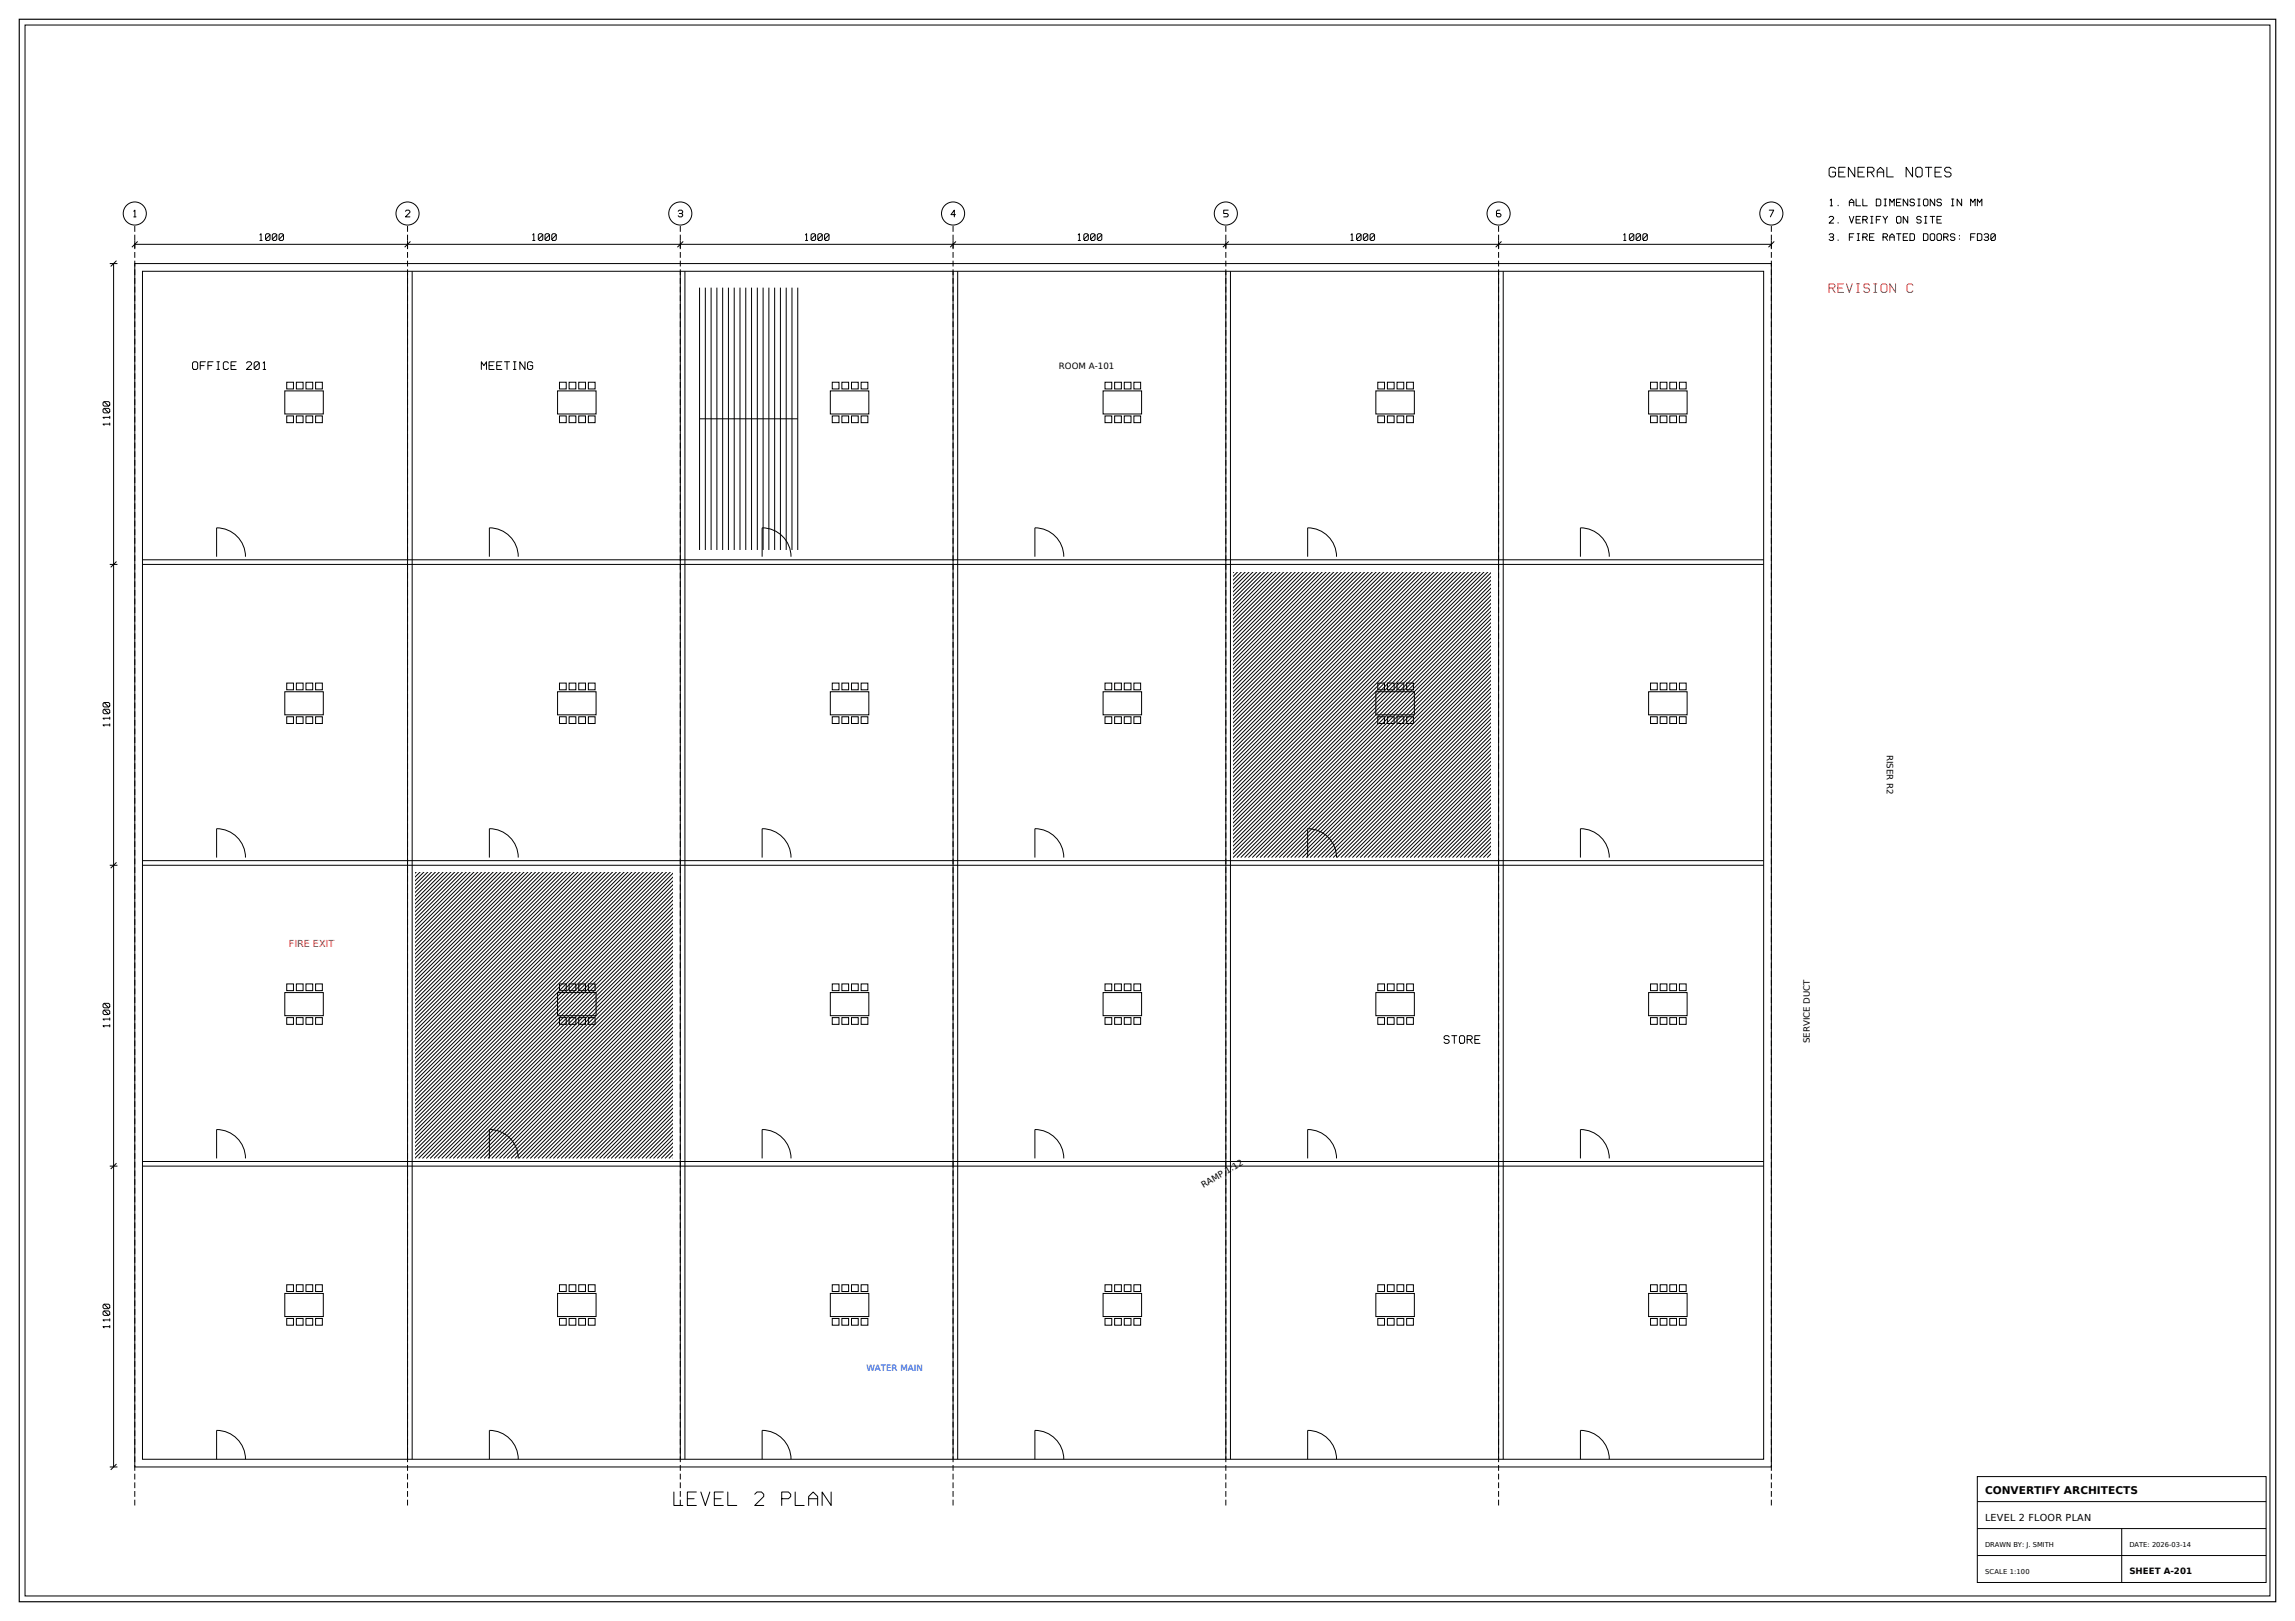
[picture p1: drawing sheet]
<svg xmlns="http://www.w3.org/2000/svg" width="841mm" height="594mm" viewBox="0 0 841 594" stroke-linecap="round" stroke-linejoin="round" font-family="sans-serif">
<defs><g id="words">
<text font-size="3.9" x="727.4" y="547.4">CONVERTIFY ARCHITECTS</text>
<text font-size="3.5" fill="#c00" x="105.8" y="347.1">FIRE EXIT</text>
<text font-size="3.5" x="727.4" y="557.3">LEVEL 2 FLOOR PLAN</text>
<g font-size="3.2">
<text x="388.1" y="135.4">ROOM A-101</text>
<text x="691.4" y="276.5" transform="rotate(90 691.4 276.5)">RISER R2</text>
<text x="663.2" y="382.3" transform="rotate(-90 663.2 382.3)">SERVICE DUCT</text>
<text x="441" y="435.3" transform="rotate(-30 441 435.3)">RAMP 1:12</text>
<text x="780.3" y="576.7">SHEET A-201</text>
</g>
<text font-size="3.2" fill="#0040d9" x="317.5" y="502.3">WATER MAIN</text>
<g font-size="2.5">
<text x="727.4" y="566.8">DRAWN BY: J. SMITH</text>
<text x="780.3" y="566.8">DATE: 2026-03-14</text>
<text x="727.4" y="576.7">SCALE 1:100</text>
</g>
</g></defs>
<path d="M7.1 7.1h826.8v579.8h-826.8z" fill="none" stroke="#000" stroke-width=".42"/>
<g fill="none" stroke="#000" stroke-width=".37">
<path d="M9.2 9.2h822.6v575.6h-822.6zM49 77.4l.4-.4v2.5M49 79.5h.8M148.6 77.4l.4-.4h.8l.4 .4v.4l-1.6 1.7h1.6M248.5 77.4l.4-.4h.9l.4 .4v.4l-.4 .4 .4 .5v.4l-.4 .4h-.9l-.4-.4M248.9 78.2h.9M350.1 78.7h-1.6l1.2-1.7v2.5M450.1 77h-1.7v1.2h1.3l.4 .5v.4l-.4 .4h-1.3M549.6 77h-.8l-.4 .4v1.7l.4 .4h.8l.4-.4v-.4l-.4-.5h-1.2M648.3 77h1.7l-1.3 2.5M670.3 79.7l.4-.4h.8l.4 .4v.4l-1.6 1.7h1.6M670.7 73.4l.4-.5v2.5"/>
<path d="M670.7 75.4h.8M672.6 61.9l-.6-.6h-1.1l-.6 .6v2.3l.6 .6h1.1l.6-.6v-1.1h-1.1M673.6 75.2v.2M673.8 63.1h1.8M676.2 61.3h-2.4v3.5h2.4M677.7 75.4v-1.6l.8-.9 .8 .9v1.6M677.7 79.3l.8 2.5 .8-2.5M677.7 74.2h1.6M679.7 61.3v3.5l-2.4-3.5v3.5M680.2 72.9v2.5h1.6M680.9 63.1h1.7M681.8 79.3h-1.6v2.5h1.6"/>
<path d="M682.6 72.9v2.5h1.7M683.2 61.3h-2.3v3.5h2.3M684.4 63.1h1.8l.5-.6v-.6l-.5-.6h-1.8v3.5M685.5 79.3h.8M685.6 63.1l1.1 1.7M685.9 79.3v2.5M687.6 72.9h1.2l.4 .5v1.6l-.4 .4h-1.2zM687.9 64.8v-2.3l1.2-1.2 1.2 1.2v2.3M687.9 63.1h2.4M689.2 79.3h-1.6v2.5M690 79.3l.9 1.2 .8-1.2M690.4 75.4h.9"/>
<path d="M690.4 72.9h.9M690.9 72.9v2.5M691.4 61.3v3.5h2.4M692.5 75.4v-2.5l.8 1.3 .8-1.3v2.5M695 74.2h1.2M695.4 79.3h.8l.4 .4v1.7l-.4 .4h-.8l-.4-.4v-1.7zM696.6 72.9h-1.6v2.5h1.6M699.1 72.9v2.5l-1.7-2.5v2.5M699.1 79.3v2.5l-1.7-2.5v2.5M700.9 61.3v3.5l-2.4-3.5v3.5M701.6 73.4l-.5-.5h-.8l-.4 .5v.4l.4 .4h.8l.5 .4v.4l-.5 .4h-.8l-.4-.4M702 61.9l.6-.6h1.2l.6 .6v2.3l-.6 .6h-1.2l-.6-.6z"/>
<path d="M702.8 75.4h.8M702.8 72.9h.8M703.2 72.9v2.5M704 79.7l-.4-.4h-.8l-.4 .4v.4l.4 .4h.8l.4 .4v.5l-.4 .4h-.8l-.4-.4M704.9 73.4l.4-.5h.8l.4 .5v1.6l-.4 .4h-.8l-.4-.4zM705.3 79.3h.8M705.6 61.3h2.3M705.7 79.3v2.5M706.7 61.3v3.5M707.3 79.3h1.7M708.1 79.3v2.5M709 72.9v2.5l-1.7-2.5v2.5"/>
<path d="M709.1 63.1h1.7M711.4 61.3h-2.3v3.5h2.3M711.4 73.4l-.4-.5h-.8l-.4 .5v.4l.4 .4h.8l.4 .4v.4l-.4 .4h-.8l-.4-.4M711.4 79.3h-1.6v2.5h1.6M715 61.9l-.6-.6h-1.2l-.6 .6v.6l.6 .6h1.2l.6 .6v.5l-.6 .6h-1.2l-.6-.6M715.1 75.4h.9M715.1 72.9h.9M715.6 72.9v2.5M718.8 72.9v2.5l-1.6-2.5v2.5M722.1 75.4v-2.5l.9 1.3 .8-1.3v2.5M724.6 75.4v-2.5l.8 1.3 .9-1.3v2.5M40.2 96.6h2.8"/>
<path d="M41.6 96.6v441M42.7 95.5l-2.1 2.1M49.4 96.6h599.7v441h-599.7zM49.4 89.5h599.7M49.4 88.1v2.8M50.4 88.5l-2.1 2.1M52.2 99.4h594.1v435.3h-594.1zM95.2 86.1l.5-.5v2.5M95.2 88.1h.9M97.7 85.6h.8l.5 .5v1.6l-.5 .4h-.8l-.4-.4v-1.6zM99 86.1l-1.7 1.6M99.8 86.1l.4-.5h.8l.4 .5v1.6l-.4 .4h-.8l-.4-.4z"/>
<path d="M101.4 86.1l-1.6 1.6M102.7 85.6h.8l.4 .5v1.6l-.4 .4h-.8l-.5-.4v-1.6zM103.9 86.1l-1.7 1.6M149.3 88.1v2.8M149.3 99.4v435.3M150.4 88.5l-2.1 2.1M151 99.4v435.3M195.2 86.1l.4-.5v2.5M195.2 88.1h.8M197.3 86.1l.4-.5h.8l.4 .5v1.6l-.4 .4h-.8l-.4-.4zM198.9 86.1l-1.6 1.6M199.7 86.1l.4-.5h.9l.4 .5v1.6l-.4 .4h-.9l-.4-.4z"/>
<path d="M201.4 86.1l-1.7 1.6M202.2 86.1l.4-.5h.8l.4 .5v1.6l-.4 .4h-.8l-.4-.4zM203.8 86.1l-1.6 1.6M249.3 88.1v2.8M249.3 99.4v435.3M250.4 88.5l-2.2 2.1M251 99.4v435.3M295.2 86.1l.4-.5v2.5M295.2 88.1h.8M297.2 86.1l.4-.5h.9l.4 .5v1.6l-.4 .4h-.9l-.4-.4zM298.9 86.1l-1.7 1.6M299.7 86.1l.4-.5h.8l.4 .5v1.6l-.4 .4h-.8l-.4-.4z"/>
<path d="M301.3 86.1l-1.6 1.6M302.2 86.1l.4-.5h.8l.4 .5v1.6l-.4 .4h-.8l-.4-.4zM303.8 86.1l-1.6 1.6M349.2 88.1v2.8M349.2 99.4v435.3M350.3 88.5l-2.1 2.1M350.9 99.4v435.3M395.1 86.1l.4-.5v2.5M395.1 88.1h.8M397.2 86.1l.4-.5h.8l.4 .5v1.6l-.4 .4h-.8l-.4-.4zM398.8 86.1l-1.6 1.6M399.6 86.1l.4-.5h.9l.4 .5v1.6l-.4 .4h-.9l-.4-.4z"/>
<path d="M401.3 86.1l-1.7 1.6M402.1 86.1l.4-.5h.8l.5 .5v1.6l-.5 .4h-.8l-.4-.4zM403.8 86.1l-1.7 1.6M449.2 88.1v2.8M449.2 99.4v435.3M450.3 88.5l-2.2 2.1M450.9 99.4v435.3M495.1 86.1l.4-.5v2.5M495.1 88.1h.8M497.1 86.1l.4-.5h.9l.4 .5v1.6l-.4 .4h-.9l-.4-.4zM498.8 86.1l-1.7 1.6M499.6 86.1l.4-.5h.8l.4 .5v1.6l-.4 .4h-.8l-.4-.4z"/>
<path d="M501.2 86.1l-1.6 1.6M502.1 86.1l.4-.5h.8l.4 .5v1.6l-.4 .4h-.8l-.4-.4zM503.7 86.1l-1.6 1.6M549.2 88.1v2.8M549.2 99.4v435.3M550.2 88.5l-2.1 2.1M550.9 99.4v435.3M595 86.1l.4-.5v2.5M595 88.1h.8M597.1 86.1l.4-.5h.8l.4 .5v1.6l-.4 .4h-.8l-.4-.4zM598.7 86.1l-1.6 1.6M599.5 86.1l.5-.5h.8l.4 .5v1.6l-.4 .4h-.8l-.5-.4z"/>
<path d="M601.2 86.1l-1.7 1.6M602 86.1l.4-.5h.9l.4 .5v1.6l-.4 .4h-.9l-.4-.4zM603.7 86.1l-1.7 1.6M649.1 88.1v2.8M650.2 88.5l-2.1 2.1M670.3 86.1l.4-.5h.8l.4 .5v.4l-.4 .4 .4 .4v.4l-.4 .4h-.8l-.4-.4M670.7 86.9h.8M673.6 81.6v.2M673.6 87.9v.2M677.7 86.9h1.2M679.3 85.6h-1.6v2.5M680.2 80.5h1.2"/>
<path d="M680.6 88.1h.8M680.6 85.6h.8M681 85.6v2.5M682.6 80.5h1.3l.4-.4v-.4l-.4-.4h-1.3v2.5M682.6 86.9h1.3l.4-.4v-.4l-.4-.5h-1.3v2.5M683.4 80.5l.9 1.3M683.4 86.9l.9 1.2M685.1 86.9h1.2M685.5 81.8h.8M686.7 85.6h-1.6v2.5h1.6M687.6 80.5h1.2M690 86.9h1.3l.4-.4v-.4l-.4-.5h-1.3v2.5"/>
<path d="M690.9 80.5v1.3M690.9 86.9l.8 1.2M692.5 88.1v-1.6l.8-.9 .8 .9v1.6M692.5 86.9h1.6M695 85.6h1.6M695.8 85.6v2.5M697.4 86.9h1.3M699.1 85.6h-1.7v2.5h1.7M699.9 85.6h1.2l.5 .5v1.6l-.5 .4h-1.2zM704.9 85.6h1.2l.4 .5v1.6l-.4 .4h-1.2zM705.3 81.8h.8M707.3 86.1l.4-.5h.9l.4 .5v1.6l-.4 .4h-.9l-.4-.4z"/>
<path d="M709.8 86.1l.4-.5h.8l.4 .5v1.6l-.4 .4h-.8l-.4-.4zM709.8 80.5h1.2M712.3 86.9h1.2l.4-.4v-.4l-.4-.5h-1.2v2.5M713.1 86.9l.8 1.2M716.4 86.1l-.4-.5h-.9l-.4 .5v.4l.4 .4h.9l.4 .4v.4l-.4 .4h-.9l-.4-.4M718 86.3v.2M718 87.5v.2M722.1 86.9h1.3M723.8 85.6h-1.7v2.5M724.6 85.6h1.2l.5 .5v1.6l-.5 .4h-1.2zM727.1 86.1l.4-.5h.8l.4 .5v.4l-.4 .4 .4 .4v.4l-.4 .4h-.8l-.4-.4M727.5 86.9h.8"/>
<path d="M730 85.6h.8l.4 .5v1.6l-.4 .4h-.8l-.5-.4v-1.6zM731.2 86.1l-1.7 1.6M256.4 105.4v96.1M258.5 105.4v96.1M260.6 105.4v96.1M262.7 105.4v96.1M264.8 105.4v96.1M266.9 105.4v96.1M269.1 105.4v96.1M271.2 105.4v96.1M273.3 105.4v96.1M275.4 105.4v96.1"/>
<path d="M277.5 105.4v96.1M279.6 105.4v96.1M281.8 105.4v96.1M283.9 105.4v96.1M286 105.4v96.1M288.1 105.4v96.1M290.2 105.4v96.1M292.3 105.4v96.1M70.6 133l.4-.4h1l.4 .4v1.9l-.4 .5h-1l-.4-.5zM73.4 134h1.4M75.3 132.6h-1.9v2.8M76.2 134h1.4"/>
<path d="M78.1 132.6h-1.9v2.8M79.5 132.6h.9M79.5 135.4h.9M80 132.6v2.8M83.7 133l-.4-.4h-1l-.5 .4v1.9l.5 .5h1l.4-.5M84.7 134h1.4M86.5 132.6h-1.8v2.8h1.8M90.3 133l.5-.4h.9l.5 .4v.5l-1.9 1.9h1.9M93.1 133l.5-.4h.9l.5 .4v1.9l-.5 .5h-.9l-.5-.5zM95 133l-1.9 1.9M96.4 133l.5-.4v2.8M96.4 135.4h1"/>
<path d="M176.4 135.4v-2.8l.9 1.4 1-1.4v2.8M179.2 134h1.4M181.1 132.6h-1.9v2.8h1.9M182 134h1.4M183.9 132.6h-1.9v2.8h1.9M184.9 132.6h1.8M185.8 132.6v2.8M188.1 132.6h1M188.1 135.4h1M188.6 132.6v2.8M192.4 132.6v2.8l-1.9-2.8v2.8M195.2 133l-.5-.4h-.9l-.5 .4v1.9l.5 .5h.9l.5-.5v-.9h-.9"/>
<path d="M37.7 150.1l.5-.5h1.6l.4 .5v.8l-.4 .4h-1.6l-.5-.4zM37.7 147.6l.5-.4h1.6l.4 .4v.8l-.4 .4h-1.6l-.5-.4zM38.2 149.6l1.6 1.7M38.2 147.2l1.6 1.6M40.2 155.4h-2.5l.5 .4M40.2 152.9h-2.5l.5 .5M40.2 152.5v.9M40.2 155v.8M104.4 143.2h14.1v8.5h-14.1zM105.1 140.1h2.4v2.4h-2.4zM105.1 152.4h2.4v2.5h-2.4zM108.6 140.1h2.5v2.4h-2.5z"/>
<path d="M108.6 152.4h2.5v2.5h-2.5zM112.1 140.1h2.5v2.4h-2.5zM112.1 152.4h2.5v2.5h-2.5zM115.7 140.1h2.4v2.4h-2.4zM115.7 152.4h2.4v2.5h-2.4zM204.3 143.2h14.1v8.5h-14.1zM205 140.1h2.5v2.4h-2.5zM205 152.4h2.5v2.5h-2.5zM208.6 140.1h2.4v2.4h-2.4zM208.6 152.4h2.4v2.5h-2.4zM212.1 140.1h2.4v2.4h-2.4zM212.1 152.4h2.4v2.5h-2.4z"/>
<path d="M215.6 140.1h2.5v2.4h-2.5zM215.6 152.4h2.5v2.5h-2.5zM256.4 153.5h35.9M304.3 143.2h14.1v8.5h-14.1zM305 140.1h2.4v2.4h-2.4zM305 152.4h2.4v2.5h-2.4zM308.5 140.1h2.5v2.4h-2.5zM308.5 152.4h2.5v2.5h-2.5zM312 140.1h2.5v2.4h-2.5zM312 152.4h2.5v2.5h-2.5zM315.6 140.1h2.4v2.4h-2.4zM315.6 152.4h2.4v2.5h-2.4z"/>
<path d="M404.2 143.2h14.1v8.5h-14.1zM404.9 140.1h2.5v2.4h-2.5zM404.9 152.4h2.5v2.5h-2.5zM408.5 140.1h2.4v2.4h-2.4zM408.5 152.4h2.4v2.5h-2.4zM412 140.1h2.5v2.4h-2.5zM412 152.4h2.5v2.5h-2.5zM415.5 140.1h2.5v2.4h-2.5zM415.5 152.4h2.5v2.5h-2.5zM504.2 143.2h14.1v8.5h-14.1zM504.9 140.1h2.5v2.4h-2.5zM504.9 152.4h2.5v2.5h-2.5z"/>
<path d="M508.4 140.1h2.5v2.4h-2.5zM508.4 152.4h2.5v2.5h-2.5zM511.9 140.1h2.5v2.4h-2.5zM511.9 152.4h2.5v2.5h-2.5zM515.5 140.1h2.4v2.4h-2.4zM515.5 152.4h2.4v2.5h-2.4zM604.1 143.2h14.1v8.5h-14.1zM604.8 140.1h2.5v2.4h-2.5zM604.8 152.4h2.5v2.5h-2.5zM608.4 140.1h2.4v2.4h-2.4zM608.4 152.4h2.4v2.5h-2.4zM611.9 140.1h2.5v2.4h-2.5z"/>
<path d="M611.9 152.4h2.5v2.5h-2.5zM615.4 140.1h2.5v2.4h-2.5zM615.4 152.4h2.5v2.5h-2.5zM40.2 206.8h2.8M42.7 205.8l-2.1 2.1M52.2 206.8h594.1M52.2 205.1h594.1M79.4 204v-10.6a10.6 10.6 0 0 1 10.6 10.6M179.3 204v-10.6a10.6 10.6 0 0 1 10.6 10.6M279.3 204v-10.6a10.6 10.6 0 0 1 10.6 10.6M379.2 204v-10.6a10.6 10.6 0 0 1 10.6 10.6M452.1 209.6l-.1 .1"/>
<path d="M453.5 209.6l-1.5 1.5M454.9 209.6l-2.9 2.9M456.3 209.6l-4.3 4.3M457.7 209.6l-5.7 5.7M459.1 209.6l-7.1 7.2M460.5 209.6l-8.5 8.6M462 209.6l-10 10M463.4 209.6l-11.4 11.4M464.8 209.6l-12.8 12.8M466.2 209.6l-14.2 14.2M467.6 209.6l-15.6 15.6M469 209.6l-17 17"/>
<path d="M470.4 209.6l-18.4 18.4M471.8 209.6l-19.8 19.9M473.2 209.6l-21.2 21.3M474.7 209.6l-22.7 22.7M476.1 209.6l-24.1 24.1M477.5 209.6l-25.5 25.5M478.9 209.6l-26.9 26.9M479.2 204v-10.6a10.6 10.6 0 0 1 10.6 10.6M480.3 209.6l-28.3 28.3M481.7 209.6l-29.7 29.7M483.1 209.6l-31.1 31.1M484.5 209.6l-32.5 32.6"/>
<path d="M485.9 209.6l-33.9 34M487.4 209.6l-35.4 35.4M488.8 209.6l-36.8 36.8M490.2 209.6l-38.2 38.2M491.6 209.6l-39.6 39.6M493 209.6l-41 41M494.4 209.6l-42.4 42.4M495.8 209.6l-43.8 43.8M497.2 209.6l-45.2 45.3M498.6 209.6l-46.6 46.7M500.1 209.6l-48.1 48.1M501.5 209.6l-49.5 49.5"/>
<path d="M502.9 209.6l-50.9 50.9M504.3 209.6l-52.3 52.3M505.7 209.6l-53.7 53.7M507.1 209.6l-55.1 55.1M508.5 209.6l-56.5 56.5M509.9 209.6l-57.9 58M511.3 209.6l-59.3 59.4M512.8 209.6l-60.8 60.8M514.2 209.6l-62.2 62.2M515.6 209.6l-63.6 63.6M517 209.6l-65 65M518.4 209.6l-66.4 66.4"/>
<path d="M519.8 209.6l-67.8 67.8M521.2 209.6l-69.2 69.2M522.6 209.6l-70.6 70.7M524 209.6l-72 72.1M525.5 209.6l-73.5 73.5M526.9 209.6l-74.9 74.9M528.3 209.6l-76.3 76.3M529.7 209.6l-77.7 77.7M531.1 209.6l-79.1 79.1M532.5 209.6l-80.5 80.5M533.9 209.6l-81.9 81.9M535.3 209.6l-83.3 83.4"/>
<path d="M536.7 209.6l-84.7 84.8M538.2 209.6l-86.2 86.2M539.6 209.6l-87.6 87.6M541 209.6l-89 89M542.4 209.6l-90.4 90.4M543.8 209.6l-91.8 91.8M545.2 209.6l-93.2 93.2M546.4 209.8l-94.4 94.4M546.4 211.2l-94.4 94.5M546.4 212.7l-94.4 94.4M546.4 214.1l-94.4 94.4M546.4 215.5l-94.4 94.4"/>
<path d="M546.4 216.9l-94.4 94.4M546.4 218.3l-94.4 94.4M546.4 219.7l-94.4 94.4M579.1 204v-10.6a10.6 10.6 0 0 1 10.6 10.6M546.4 221.1l-93.1 93.1M546.4 222.5l-91.7 91.7M546.4 223.9l-90.3 90.3M546.4 225.4l-88.9 88.8M546.4 226.8l-87.5 87.4M546.4 228.2l-86.1 86M546.4 229.6l-84.7 84.6M546.4 231l-83.3 83.2"/>
<path d="M546.4 232.4l-81.9 81.8M546.4 233.8l-80.4 80.4M546.4 235.2l-79 79M546.4 236.6l-77.6 77.6M546.4 238.1l-76.2 76.1M546.4 239.5l-74.8 74.7M37.7 257.8l.5-.4h1.6l.4 .4v.9l-.4 .4h-1.6l-.5-.4zM38.2 259.9l1.6 1.6M38.2 257.4l1.6 1.7M104.4 253.5h14.1v8.4h-14.1zM105.1 250.3h2.4v2.5h-2.4zM108.6 250.3h2.5v2.5h-2.5z"/>
<path d="M112.1 250.3h2.5v2.5h-2.5zM115.7 250.3h2.4v2.5h-2.4zM204.3 253.5h14.1v8.4h-14.1zM205 250.3h2.5v2.5h-2.5zM208.6 250.3h2.4v2.5h-2.4zM212.1 250.3h2.4v2.5h-2.4zM215.6 250.3h2.5v2.5h-2.5zM304.3 253.5h14.1v8.4h-14.1zM305 250.3h2.4v2.5h-2.4zM308.5 250.3h2.5v2.5h-2.5zM312 250.3h2.5v2.5h-2.5zM315.6 250.3h2.4v2.5h-2.4z"/>
<path d="M404.2 253.5h14.1v8.4h-14.1zM404.9 250.3h2.5v2.5h-2.5zM408.5 250.3h2.4v2.5h-2.4zM412 250.3h2.5v2.5h-2.5zM415.5 250.3h2.5v2.5h-2.5zM504.2 253.5h14.1v8.4h-14.1zM504.9 250.3h2.5v2.5h-2.5zM508.4 250.3h2.5v2.5h-2.5zM511.9 250.3h2.5v2.5h-2.5zM515.5 250.3h2.4v2.5h-2.4zM546.4 240.9l-73.4 73.3M546.4 242.3l-72 71.9"/>
<path d="M546.4 243.7l-70.6 70.5M546.4 245.1l-69.2 69.1M546.4 246.5l-67.7 67.7M546.4 247.9l-66.3 66.3M546.4 249.3l-64.9 64.9M546.4 250.8l-63.5 63.4M546.4 252.2l-62.1 62M546.4 253.6l-60.7 60.6M546.4 255l-59.3 59.2M546.4 256.4l-57.9 57.8M546.4 257.8l-56.5 56.4M546.4 259.2l-55 55"/>
<path d="M604.1 253.5h14.1v8.4h-14.1zM604.8 250.3h2.5v2.5h-2.5zM608.4 250.3h2.4v2.5h-2.4zM611.9 250.3h2.5v2.5h-2.5zM615.4 250.3h2.5v2.5h-2.5zM37.7 260.3l.5-.4h1.6l.4 .4v.8l-.4 .4h-1.6l-.5-.4zM40.2 265.7h-2.5l.5 .4M40.2 263.2h-2.5l.5 .4M40.2 262.8v.8M40.2 265.2v.9M105.1 262.7h2.4v2.4h-2.4zM108.6 262.7h2.5v2.4h-2.5z"/>
<path d="M112.1 262.7h2.5v2.4h-2.5zM115.7 262.7h2.4v2.4h-2.4zM205 262.7h2.5v2.4h-2.5zM208.6 262.7h2.4v2.4h-2.4zM212.1 262.7h2.4v2.4h-2.4zM215.6 262.7h2.5v2.4h-2.5zM305 262.7h2.4v2.4h-2.4zM308.5 262.7h2.5v2.4h-2.5zM312 262.7h2.5v2.4h-2.5zM315.6 262.7h2.4v2.4h-2.4zM404.9 262.7h2.5v2.4h-2.5zM408.5 262.7h2.4v2.4h-2.4z"/>
<path d="M412 262.7h2.5v2.4h-2.5zM415.5 262.7h2.5v2.4h-2.5zM504.9 262.7h2.5v2.4h-2.5zM508.4 262.7h2.5v2.4h-2.5zM511.9 262.7h2.5v2.4h-2.5zM515.5 262.7h2.4v2.4h-2.4zM546.4 260.6l-53.6 53.6M546.4 262l-52.2 52.2M546.4 263.5l-50.8 50.7M546.4 264.9l-49.4 49.3M546.4 266.3l-48 47.9M546.4 267.7l-46.6 46.5"/>
<path d="M546.4 269.1l-45.2 45.1M546.4 270.5l-43.8 43.7M546.4 271.9l-42.3 42.3M546.4 273.3l-40.9 40.9M546.4 274.7l-39.5 39.5M546.4 276.2l-38.1 38M546.4 277.6l-36.7 36.6M546.4 279l-35.3 35.2M604.8 262.7h2.5v2.4h-2.5zM608.4 262.7h2.4v2.4h-2.4zM611.9 262.7h2.5v2.4h-2.5zM615.4 262.7h2.5v2.4h-2.5z"/>
<path d="M546.4 280.4l-33.9 33.8M546.4 281.8l-32.5 32.4M546.4 283.2l-31.1 31M546.4 284.6l-29.6 29.6M546.4 286l-28.2 28.2M546.4 287.4l-26.8 26.8M546.4 288.9l-25.4 25.3M546.4 290.3l-24 23.9M546.4 291.7l-22.6 22.5M546.4 293.1l-21.2 21.1M546.4 294.5l-19.8 19.7M546.4 295.9l-18.4 18.3"/>
<path d="M546.4 297.3l-16.9 16.9M546.4 298.7l-15.5 15.5M40.2 317.1h2.8M42.7 316l-2.1 2.1M52.2 317.1h594.1M52.2 315.4h594.1M79.4 314.2v-10.5a10.6 10.6 0 0 1 10.6 10.5M152.2 319.8l-.1 .1M153.6 319.8l-1.5 1.6M155 319.8l-2.9 3M156.4 319.8l-4.3 4.4M157.9 319.8l-5.8 5.8"/>
<path d="M159.3 319.8l-7.2 7.2M160.7 319.8l-8.6 8.6M162.1 319.8l-10 10M163.5 319.8l-11.4 11.4M164.9 319.8l-12.8 12.8M166.3 319.8l-14.2 14.3M167.7 319.8l-15.6 15.7M169.1 319.8l-17 17.1M170.6 319.8l-18.5 18.5M172 319.8l-19.9 19.9M173.4 319.8l-21.3 21.3M174.8 319.8l-22.7 22.7"/>
<path d="M176.2 319.8l-24.1 24.1M177.6 319.8l-25.5 25.5M179 319.8l-26.9 27M179.3 314.2v-10.5a10.6 10.6 0 0 1 10.6 10.5M180.4 319.8l-28.3 28.4M181.8 319.8l-29.7 29.8M183.3 319.8l-31.2 31.2M184.7 319.8l-32.6 32.6M186.1 319.8l-34 34M187.5 319.8l-35.4 35.4M188.9 319.8l-36.8 36.8M190.3 319.8l-38.2 38.2"/>
<path d="M191.7 319.8l-39.6 39.7M193.1 319.8l-41 41.1M194.5 319.8l-42.4 42.5M196 319.8l-43.9 43.9M197.4 319.8l-45.3 45.3M198.8 319.8l-46.7 46.7M200.2 319.8l-48.1 48.1M201.6 319.8l-49.5 49.5M203 319.8l-50.9 50.9M204.4 319.8l-52.3 52.4M205.8 319.8l-53.7 53.8M207.2 319.8l-55.1 55.2"/>
<path d="M208.7 319.8l-56.6 56.6M210.1 319.8l-58 58M211.5 319.8l-59.4 59.4M212.9 319.8l-60.8 60.8M214.3 319.8l-62.2 62.2M215.7 319.8l-63.6 63.6M217.1 319.8l-65 65.1M218.5 319.8l-66.4 66.5M219.9 319.8l-67.8 67.9M221.4 319.8l-69.3 69.3M222.8 319.8l-70.7 70.7M224.2 319.8l-72.1 72.1"/>
<path d="M225.6 319.8l-73.5 73.5M227 319.8l-74.9 74.9M228.4 319.8l-76.3 76.3M229.8 319.8l-77.7 77.8M231.2 319.8l-79.1 79.2M232.6 319.8l-80.5 80.6M234.1 319.8l-82 82M235.5 319.8l-83.4 83.4M236.9 319.8l-84.8 84.8M238.3 319.8l-86.2 86.2M239.7 319.8l-87.6 87.6M241.1 319.8l-89 89"/>
<path d="M242.5 319.8l-90.4 90.5M243.9 319.8l-91.8 91.9M245.3 319.8l-93.2 93.3M279.3 314.2v-10.5a10.6 10.6 0 0 1 10.6 10.5M379.2 314.2v-10.5a10.6 10.6 0 0 1 10.6 10.5M479.2 314.2v-10.5a10.6 10.6 0 0 1 10.6 10.5M546.4 300.1l-14.1 14.1M546.4 301.6l-12.7 12.6M546.4 303l-11.3 11.2M546.4 304.4l-9.9 9.8M546.4 305.8l-8.5 8.4M546.4 307.2l-7.1 7"/>
<path d="M546.4 308.6l-5.7 5.6M546.4 310l-4.2 4.2M546.4 311.4l-2.8 2.8M546.4 312.8l-1.4 1.4M579.1 314.2v-10.5a10.6 10.6 0 0 1 10.6 10.5M246.5 320.1l-94.4 94.4M246.5 321.5l-94.4 94.4M246.5 322.9l-94.4 94.4M246.5 324.3l-94.4 94.4M246.5 325.7l-94.4 94.4M246.5 327.1l-94.4 94.4M246.5 328.5l-94.4 94.5"/>
<path d="M246.5 330l-94.4 94.4M246.5 331.4l-93.1 93.1M246.5 332.8l-91.7 91.7M246.5 334.2l-90.3 90.3M246.5 335.6l-88.9 88.9M246.5 337l-87.5 87.5M246.5 338.4l-86 86.1M246.5 339.8l-84.6 84.7M246.5 341.2l-83.2 83.3M246.5 342.7l-81.8 81.8M246.5 344.1l-80.4 80.4M246.5 345.5l-79 79"/>
<path d="M246.5 346.9l-77.6 77.6M246.5 348.3l-76.2 76.2M246.5 349.7l-74.8 74.8M246.5 351.1l-73.3 73.4M246.5 352.5l-71.9 72M246.5 353.9l-70.5 70.6M246.5 355.4l-69.1 69.1M246.5 356.8l-67.7 67.7M246.5 358.2l-66.3 66.3M246.5 359.6l-64.9 64.9M37.7 370.5l.5-.4h1.6l.4 .4v.9l-.4 .4h-1.6l-.5-.4zM37.7 368.1l.5-.4h1.6l.4 .4v.8l-.4 .4h-1.6l-.5-.4z"/>
<path d="M38.2 370.1l1.6 1.7M38.2 367.7l1.6 1.6M40.2 375.9h-2.5l.5 .4M40.2 373.4h-2.5l.5 .4M40.2 373v.8M40.2 375.5v.8M104.4 363.7h14.1v8.5h-14.1zM105.1 360.5h2.4v2.5h-2.4zM105.1 372.9h2.4v2.5h-2.4zM108.6 360.5h2.5v2.5h-2.5zM108.6 372.9h2.5v2.5h-2.5zM112.1 360.5h2.5v2.5h-2.5z"/>
<path d="M112.1 372.9h2.5v2.5h-2.5zM115.7 360.5h2.4v2.5h-2.4zM115.7 372.9h2.4v2.5h-2.4zM204.3 363.7h14.1v8.5h-14.1zM205 360.5h2.5v2.5h-2.5zM205 372.9h2.5v2.5h-2.5zM208.6 360.5h2.4v2.5h-2.4zM208.6 372.9h2.4v2.5h-2.4zM212.1 360.5h2.4v2.5h-2.4zM212.1 372.9h2.4v2.5h-2.4zM215.6 360.5h2.5v2.5h-2.5zM215.6 372.9h2.5v2.5h-2.5z"/>
<path d="M246.5 361l-63.5 63.5M246.5 362.4l-62.1 62.1M246.5 363.8l-60.6 60.7M246.5 365.2l-59.2 59.3M246.5 366.6l-57.8 57.9M246.5 368.1l-56.4 56.4M246.5 369.5l-55 55M246.5 370.9l-53.6 53.6M246.5 372.3l-52.2 52.2M246.5 373.7l-50.8 50.8M246.5 375.1l-49.4 49.4M246.5 376.5l-47.9 48"/>
<path d="M246.5 377.9l-46.5 46.6M246.5 379.3l-45.1 45.2M304.3 363.7h14.1v8.5h-14.1zM305 360.5h2.4v2.5h-2.4zM305 372.9h2.4v2.5h-2.4zM308.5 360.5h2.5v2.5h-2.5zM308.5 372.9h2.5v2.5h-2.5zM312 360.5h2.5v2.5h-2.5zM312 372.9h2.5v2.5h-2.5zM315.6 360.5h2.4v2.5h-2.4zM315.6 372.9h2.4v2.5h-2.4zM404.2 363.7h14.1v8.5h-14.1z"/>
<path d="M404.9 360.5h2.5v2.5h-2.5zM404.9 372.9h2.5v2.5h-2.5zM408.5 360.5h2.4v2.5h-2.4zM408.5 372.9h2.4v2.5h-2.4zM412 360.5h2.5v2.5h-2.5zM412 372.9h2.5v2.5h-2.5zM415.5 360.5h2.5v2.5h-2.5zM415.5 372.9h2.5v2.5h-2.5zM504.2 363.7h14.1v8.5h-14.1zM504.9 360.5h2.5v2.5h-2.5zM504.9 372.9h2.5v2.5h-2.5zM508.4 360.5h2.5v2.5h-2.5z"/>
<path d="M508.4 372.9h2.5v2.5h-2.5zM511.9 360.5h2.5v2.5h-2.5zM511.9 372.9h2.5v2.5h-2.5zM515.5 360.5h2.4v2.5h-2.4zM515.5 372.9h2.4v2.5h-2.4zM531 380l-.4-.5h-1l-.4 .5v.5l.4 .4h1l.4 .5v.5l-.4 .4h-1l-.4-.4M532 379.5h1.9M532.9 379.5v2.8M535.3 379.5h.9l.5 .5v1.9l-.5 .4h-.9l-.5-.4v-1.9zM542.3 379.5h-1.8v2.8h1.8M604.1 363.7h14.1v8.5h-14.1zM604.8 360.5h2.5v2.5h-2.5z"/>
<path d="M604.8 372.9h2.5v2.5h-2.5zM608.4 360.5h2.4v2.5h-2.4zM608.4 372.9h2.4v2.5h-2.4zM611.9 360.5h2.5v2.5h-2.5zM611.9 372.9h2.5v2.5h-2.5zM615.4 360.5h2.5v2.5h-2.5zM615.4 372.9h2.5v2.5h-2.5zM246.5 380.8l-43.7 43.7M246.5 382.2l-42.3 42.3M246.5 383.6l-40.9 40.9M246.5 385l-39.5 39.5M246.5 386.4l-38.1 38.1"/>
<path d="M246.5 387.8l-36.7 36.7M246.5 389.2l-35.2 35.3M246.5 390.6l-33.8 33.9M246.5 392l-32.4 32.5M246.5 393.5l-31 31M246.5 394.9l-29.6 29.6M246.5 396.3l-28.2 28.2M246.5 397.7l-26.8 26.8M246.5 399.1l-25.4 25.4M537.6 380.9h1.4l.5-.4v-.5l-.5-.5h-1.4v2.8M538.6 380.9l.9 1.4M540.5 380.9h1.4"/>
<path d="M246.5 400.5l-24 24M246.5 401.9l-22.5 22.6M246.5 403.3l-21.1 21.2M246.5 404.7l-19.7 19.8M246.5 406.2l-18.3 18.3M246.5 407.6l-16.9 16.9M246.5 409l-15.5 15.5M246.5 410.4l-14.1 14.1M246.5 411.8l-12.7 12.7M246.5 413.2l-11.3 11.3M246.5 414.6l-9.8 9.9M246.5 416l-8.4 8.5"/>
<path d="M246.5 417.4l-7 7.1M246.5 418.9l-5.6 5.6M40.2 427.3h2.8M42.7 426.3l-2.1 2.1M52.2 427.3h594.1M52.2 425.6h594.1M79.4 424.5v-10.6a10.6 10.6 0 0 1 10.6 10.6M179.3 424.5v-10.6a10.6 10.6 0 0 1 10.6 10.6M246.5 420.3l-4.2 4.2M246.5 421.7l-2.8 2.8M246.5 423.1l-1.4 1.4M279.3 424.5v-10.6a10.6 10.6 0 0 1 10.6 10.6"/>
<path d="M379.2 424.5v-10.6a10.6 10.6 0 0 1 10.6 10.6M479.2 424.5v-10.6a10.6 10.6 0 0 1 10.6 10.6M579.1 424.5v-10.6a10.6 10.6 0 0 1 10.6 10.6M37.7 478.3l.5-.4h1.6l.4 .4v.8l-.4 .5h-1.6l-.5-.5zM38.2 477.9l1.6 1.7M104.4 474h14.1v8.4h-14.1zM105.1 470.8h2.4v2.5h-2.4zM108.6 470.8h2.5v2.5h-2.5zM112.1 470.8h2.5v2.5h-2.5zM115.7 470.8h2.4v2.5h-2.4zM204.3 474h14.1v8.4h-14.1zM205 470.8h2.5v2.5h-2.5z"/>
<path d="M208.6 470.8h2.4v2.5h-2.4zM212.1 470.8h2.4v2.5h-2.4zM215.6 470.8h2.5v2.5h-2.5zM304.3 474h14.1v8.4h-14.1zM305 470.8h2.4v2.5h-2.4zM308.5 470.8h2.5v2.5h-2.5zM312 470.8h2.5v2.5h-2.5zM315.6 470.8h2.4v2.5h-2.4zM404.2 474h14.1v8.4h-14.1zM404.9 470.8h2.5v2.5h-2.5zM408.5 470.8h2.4v2.5h-2.4zM412 470.8h2.5v2.5h-2.5z"/>
<path d="M415.5 470.8h2.5v2.5h-2.5zM504.2 474h14.1v8.4h-14.1zM504.9 470.8h2.5v2.5h-2.5zM508.4 470.8h2.5v2.5h-2.5zM511.9 470.8h2.5v2.5h-2.5zM515.5 470.8h2.4v2.5h-2.4zM604.1 474h14.1v8.4h-14.1zM604.8 470.8h2.5v2.5h-2.5zM608.4 470.8h2.4v2.5h-2.4zM611.9 470.8h2.5v2.5h-2.5zM615.4 470.8h2.5v2.5h-2.5zM37.7 480.8l.5-.4h1.6l.4 .4v.8l-.4 .4h-1.6l-.5-.4z"/>
<path d="M38.2 480.4l1.6 1.6M40.2 486.1h-2.5l.5 .4M40.2 483.7h-2.5l.5 .4M40.2 483.3v.8M40.2 485.7v.8M105.1 483.1h2.4v2.5h-2.4zM108.6 483.1h2.5v2.5h-2.5zM112.1 483.1h2.5v2.5h-2.5zM115.7 483.1h2.4v2.5h-2.4zM205 483.1h2.5v2.5h-2.5zM208.6 483.1h2.4v2.5h-2.4zM212.1 483.1h2.4v2.5h-2.4z"/>
<path d="M215.6 483.1h2.5v2.5h-2.5zM305 483.1h2.4v2.5h-2.4zM308.5 483.1h2.5v2.5h-2.5zM312 483.1h2.5v2.5h-2.5zM315.6 483.1h2.4v2.5h-2.4zM404.9 483.1h2.5v2.5h-2.5zM408.5 483.1h2.4v2.5h-2.4zM412 483.1h2.5v2.5h-2.5zM415.5 483.1h2.5v2.5h-2.5zM504.9 483.1h2.5v2.5h-2.5zM508.4 483.1h2.5v2.5h-2.5zM511.9 483.1h2.5v2.5h-2.5z"/>
<path d="M515.5 483.1h2.4v2.5h-2.4zM604.8 483.1h2.5v2.5h-2.5zM608.4 483.1h2.4v2.5h-2.4zM611.9 483.1h2.5v2.5h-2.5zM615.4 483.1h2.5v2.5h-2.5zM40.2 537.6h2.8M42.7 536.5l-2.1 2.1M79.4 534.7v-10.5a10.6 10.6 0 0 1 10.6 10.5M179.3 534.7v-10.5a10.6 10.6 0 0 1 10.6 10.5M279.3 534.7v-10.5a10.6 10.6 0 0 1 10.6 10.5M379.2 534.7v-10.5a10.6 10.6 0 0 1 10.6 10.5M479.2 534.7v-10.5a10.6 10.6 0 0 1 10.6 10.5"/>
<path d="M579.1 534.7v-10.5a10.6 10.6 0 0 1 10.6 10.5M246.9 546.7v5h3.3M251.9 549.2h2.5M255.2 546.7h-3.3v5h3.3M256.8 546.7l1.7 5 1.6-5M261.8 549.2h2.4M265.1 546.7h-3.3v5h3.3M266.7 546.7v5h3.3M276.6 547.6l.8-.9h1.6l.9 .9v.8l-3.3 3.3h3.3M286.5 549.2h2.4l.8-.8v-.8l-.8-.9h-2.4v5M291.4 546.7v5h3.3M296.3 551.7v-3.3l1.7-1.7 1.6 1.7v3.3"/>
<path d="M296.3 549.2h3.3M304.6 546.7v5l-3.3-5v5M724.6 541.1h105.8v38.8h-105.8zM724.6 550.3h105.8M724.6 570h105.8M724.6 560.1h105.8M777.5 560.1v19.8"/>
<circle cx="49.4" cy="78.2" r="4.2"/>
<circle cx="149.3" cy="78.2" r="4.2"/>
<circle cx="249.3" cy="78.2" r="4.2"/>
<circle cx="349.2" cy="78.2" r="4.2"/>
<circle cx="449.2" cy="78.2" r="4.2"/>
<circle cx="549.2" cy="78.2" r="4.2"/>
<circle cx="649.1" cy="78.2" r="4.2"/>
</g>
<path d="M49.4 551.7v-469.2M149.3 551.7v-469.2M249.3 551.7v-469.2M349.2 551.7v-469.2M449.2 551.7v-469.2M549.2 551.7v-469.2M649.1 551.7v-469.2" fill="none" stroke="#000" stroke-width=".37" stroke-dasharray="2.1 1.1" stroke-linecap="butt"/>
<g fill="none" stroke="#d90d0d" stroke-width=".37">
<path d="M670.3 105.6h1.6l.5-.5v-.6l-.5-.5h-1.6v3.2M671.3 105.6l1.1 1.6M673.5 105.6h1.5M675.6 104h-2.1v3.2h2.1M676.6 104l1.1 3.2 1-3.2M680.3 104h1.1M680.3 107.2h1.1M680.9 104v3.2M685.1 104.5l-.5-.5h-1.1l-.5 .5v.6l.5 .5h1.1l.5 .5v.5l-.5 .6h-1.1l-.5-.6M686.7 104h1M686.7 107.2h1M687.2 104v3.2"/>
<path d="M689.3 104.5l.6-.5h1l.5 .5v2.1l-.5 .6h-1l-.6-.6zM694.6 104v3.2l-2.1-3.2v3.2M701 104.5l-.6-.5h-1l-.5 .5v2.1l.5 .6h1l.6-.6"/>
</g>
<use href="#words"/>
</svg>
